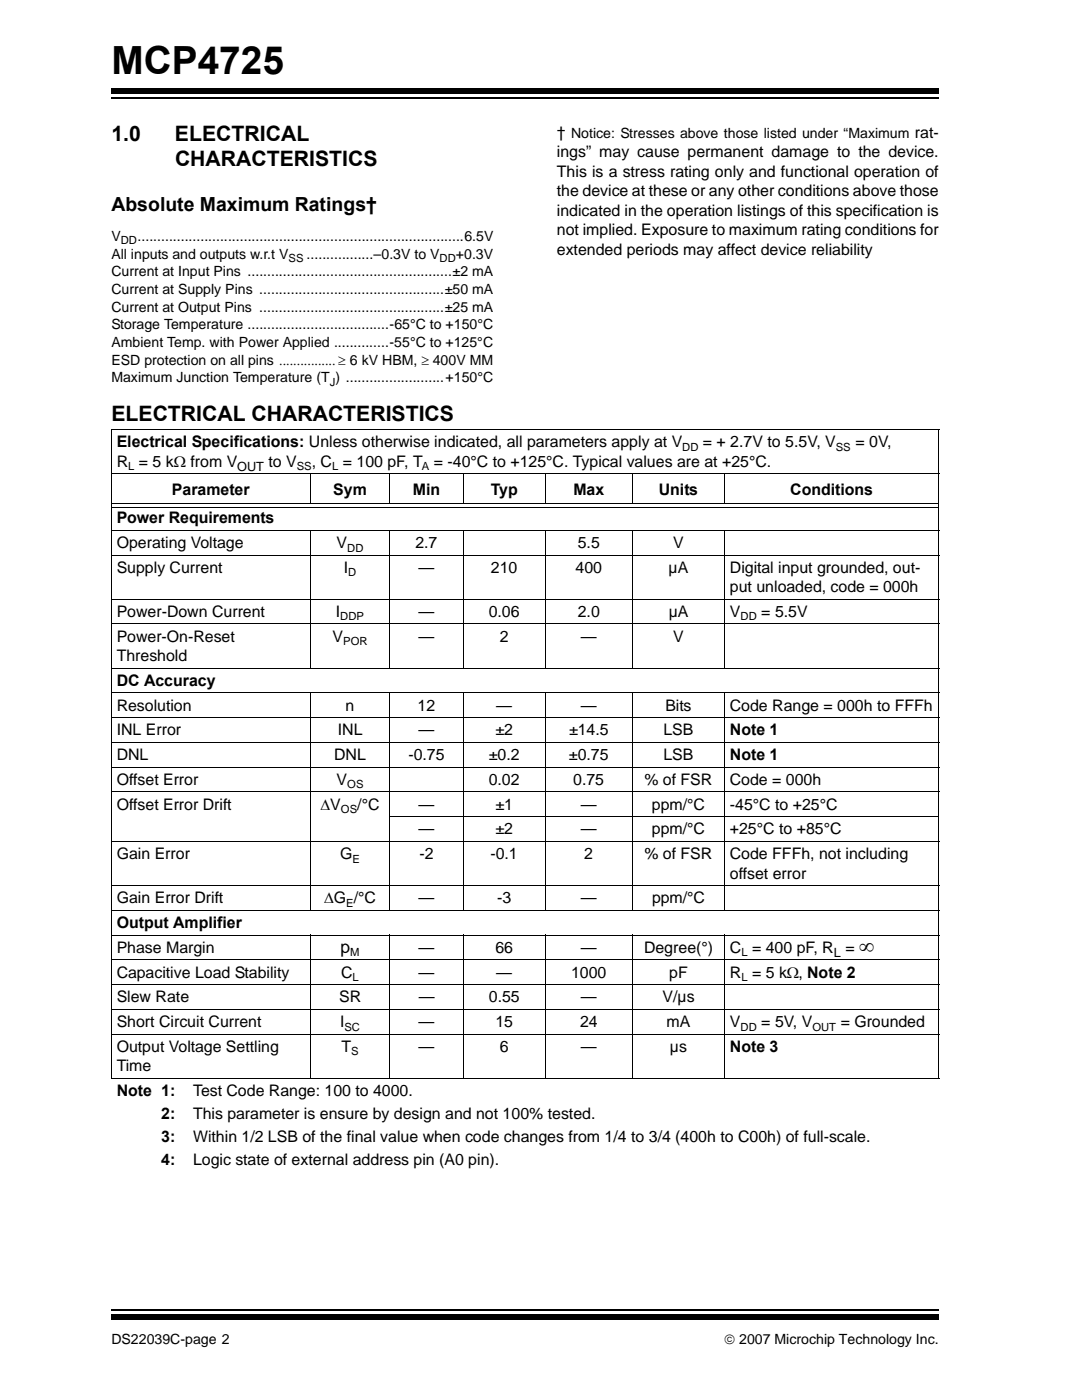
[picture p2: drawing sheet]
<svg xmlns="http://www.w3.org/2000/svg" width="216mm" height="279mm" viewBox="0 0 216 279" stroke-linecap="round" stroke-linejoin="round" font-family="sans-serif">
<defs><g id="words">
<text font-size="7.7" x="22.2" y="14.7">MCP4725</text>
<g font-size="4.2">
<text x="22.2" y="28.2">1.0</text>
<text x="34.9" y="28.2">ELECTRICAL</text>
<text x="34.9" y="33.1">CHARACTERISTICS</text>
<text x="22.2" y="84">ELECTRICAL CHARACTERISTICS</text>
<text x="171.4" y="190.1">∞</text>
</g>
<text font-size="3.9" x="22.2" y="42.1">Absolute Maximum Ratings†</text>
<text font-size="3.5" x="67.9" y="190.1">p</text>
<g font-size="3.2">
<text x="111.1" y="27.5">†</text>
<text x="111.1" y="31.4">ings” may cause permanent damage to the device.</text>
<text x="111.1" y="35.3">This is a stress rating only and functional operation of</text>
<text x="111.1" y="39.2">the device at these or any other conditions above those</text>
<text x="111.1" y="43">indicated in the operation listings of this specification is</text>
<text x="111.1" y="46.9">not implied. Exposure to maximum rating conditions for</text>
<text x="111.1" y="50.8">extended periods may affect device reliability</text>
<text x="23.3" y="89.3">Electrical Specifications: Unless otherwise indicated, all parameters apply at V</text>
<text x="140.3" y="89.3">= + 2.7V to 5.5V, V</text>
<text x="170.7" y="89.3">= 0V,</text>
<text x="23.3" y="93.1">R = 5 kΩ from V</text>
<text x="53.6" y="93.1">to V</text>
<text x="62.2" y="93.1">, C = 100 pF, T = -40°C to +125°C. Typical values are at +25°C.</text>
<text x="34.3" y="98.8">Parameter</text>
<text x="66.5" y="98.8">Sym</text>
<text x="82.4" y="98.8">Min</text>
<text x="97.9" y="98.8">Typ</text>
<text x="114.4" y="98.8">Max</text>
<text x="131.5" y="98.8">Units</text>
<text x="157.7" y="98.8">Conditions</text>
<text x="23.3" y="104.4">Power Requirements</text>
<text x="23.3" y="109.4">Operating Voltage</text>
<text x="67.2" y="109.4">V</text>
<text x="82.9" y="109.4">2.7</text>
<text x="115.3" y="109.4">5.5</text>
<text x="134.3" y="109.4">V</text>
<text x="23.3" y="114.3">Supply Current</text>
<text x="68.6" y="114.3">I</text>
<text x="83.5" y="114.3">—</text>
<text x="98" y="114.3">210</text>
<text x="114.8" y="114.3">400</text>
<text x="133.4" y="114.3">µA</text>
<text x="145.6" y="114.3">Digital input grounded, out-</text>
<text x="145.6" y="118.2">put unloaded, code = 000h</text>
<text x="23.3" y="123.1">Power-Down Current</text>
<text x="67" y="123.1">I</text>
<text x="83.5" y="123.1">—</text>
<text x="97.5" y="123.1">0.06</text>
<text x="115.3" y="123.1">2.0</text>
<text x="133.4" y="123.1">µA</text>
<text x="145.7" y="123.1">V</text>
<text x="151.9" y="123.1">= 5.5V</text>
<text x="23.3" y="128.1">Power-On-Reset</text>
<text x="23.3" y="131.9">Threshold</text>
<text x="66.4" y="128.1">V</text>
<text x="83.5" y="128.1">—</text>
<text x="99.7" y="128.1">2</text>
<text x="115.9" y="128.1">—</text>
<text x="134.3" y="128.1">V</text>
<text x="23.3" y="136.9">DC Accuracy</text>
<text x="23.3" y="141.8">Resolution</text>
<text x="68.9" y="141.8">n</text>
<text x="83.3" y="141.8">12</text>
<text x="99" y="141.8">—</text>
<text x="115.9" y="141.8">—</text>
<text x="132.8" y="141.8">Bits</text>
<text x="145.6" y="141.8">Code Range = 000h to FFFh</text>
<text x="23.3" y="146.7">INL Error</text>
<text x="67.4" y="146.7">INL</text>
<text x="83.5" y="146.7">—</text>
<text x="98.9" y="146.7">±2</text>
<text x="113.5" y="146.7">±14.5</text>
<text x="132.4" y="146.7">LSB</text>
<text x="145.6" y="146.7">Note 1</text>
<text x="23.3" y="151.7">DNL</text>
<text x="66.7" y="151.7">DNL</text>
<text x="81.5" y="151.7">-0.75</text>
<text x="97.5" y="151.7">±0.2</text>
<text x="113.5" y="151.7">±0.75</text>
<text x="132.4" y="151.7">LSB</text>
<text x="145.6" y="151.7">Note 1</text>
<text x="23.3" y="156.6">Offset Error</text>
<text x="23.3" y="161.6">Offset Error Drift</text>
<text x="64" y="161.6">ΔV</text>
<text x="67.1" y="156.6">V</text>
<text x="71.3" y="161.6">/°C</text>
<text x="83.5" y="161.6">—</text>
<text x="97.5" y="156.6">0.02</text>
<text x="98.9" y="161.6">±1</text>
<text x="114.4" y="156.6">0.75</text>
<text x="115.9" y="161.6">—</text>
<text x="128.6" y="156.6">% of FSR</text>
<text x="130.1" y="161.6">ppm/°C</text>
<text x="145.6" y="156.6">Code = 000h</text>
<text x="145.6" y="161.6">-45°C to +25°C</text>
<text x="83.5" y="166.5">—</text>
<text x="98.8" y="166.5">±2</text>
<text x="115.9" y="166.5">—</text>
<text x="130.1" y="166.5">ppm/°C</text>
<text x="145.6" y="166.5">+25°C to +85°C</text>
<text x="23.3" y="171.4">Gain Error</text>
<text x="67.9" y="171.4">G</text>
<text x="83.7" y="171.4">-2</text>
<text x="97.9" y="171.4">-0.1</text>
<text x="116.6" y="171.4">2</text>
<text x="128.6" y="171.4">% of FSR</text>
<text x="145.6" y="171.4">Code FFFh, not including</text>
<text x="145.6" y="175.3">offset error</text>
<text x="23.3" y="185.2">Output Amplifier</text>
<text x="23.3" y="180.3">Gain Error Drift</text>
<text x="64.7" y="180.3">ΔG /°C</text>
<text x="83.5" y="180.3">—</text>
<text x="99.2" y="180.3">-3</text>
<text x="115.9" y="180.3">—</text>
<text x="130.1" y="180.3">ppm/°C</text>
<text x="23.3" y="190.1">Phase Margin</text>
<text x="83.5" y="190.1">—</text>
<text x="98.8" y="190.1">66</text>
<text x="115.9" y="190.1">—</text>
<text x="128.5" y="190.1">Degree(°)</text>
<text x="145.6" y="190.1">C = 400 pF, R</text>
<text x="168.7" y="190.1">=</text>
<text x="23.3" y="195.1">Capacitive Load Stability</text>
<text x="68.1" y="195.1">C</text>
<text x="83.5" y="195.1">—</text>
<text x="99" y="195.1">—</text>
<text x="114" y="195.1">1000</text>
<text x="133.5" y="195.1">pF</text>
<text x="145.6" y="195.1">R = 5 kΩ, Note 2</text>
<text x="23.3" y="200">Slew Rate</text>
<text x="67.7" y="200">SR</text>
<text x="83.6" y="200">—</text>
<text x="97.6" y="200">0.55</text>
<text x="115.9" y="200">—</text>
<text x="132.2" y="200">V/µs</text>
<text x="23.3" y="205">Short Circuit Current</text>
<text x="23.3" y="209.9">Output Voltage Settling</text>
<text x="67.8" y="205">I</text>
<text x="68.1" y="209.9">T</text>
<text x="83.5" y="209.9">—</text>
<text x="83.5" y="205">—</text>
<text x="98.8" y="205">15</text>
<text x="99.7" y="209.9">6</text>
<text x="115.7" y="205">24</text>
<text x="115.9" y="209.9">—</text>
<text x="133" y="205">mA</text>
<text x="133.7" y="209.9">µs</text>
<text x="145.6" y="205">V</text>
<text x="145.6" y="209.9">Note 3</text>
<text x="151.9" y="205">= 5V, V</text>
<text x="167.7" y="205">= Grounded</text>
<text x="23.3" y="213.8">Time</text>
<text x="23.3" y="218.7">Note 1:</text>
<text x="38.5" y="218.7">Test Code Range: 100 to 4000.</text>
<text x="32.2" y="223.3">2:</text>
<text x="32.2" y="227.9">3:</text>
<text x="38.5" y="223.3">This parameter is ensure by design and not 100% tested.</text>
<text x="38.5" y="227.9">Within 1/2 LSB of the final value when code changes from 1/4 to 3/4 (400h to C00h) of full-scale.</text>
<text x="32.2" y="232.5">4:</text>
<text x="38.5" y="232.5">Logic state of external address pin (A0 pin).</text>
</g>
<g font-size="2.8">
<text x="114" y="27.5">Notice: Stresses above those listed under “Maximum rat-</text>
<text x="22.2" y="48.1">V</text>
<text x="22.2" y="51.6">All inputs and outputs w.r.t V</text>
<text x="27.4" y="48.1">...................................................................................6.5V</text>
<text x="61.2" y="51.6">.................–0.3V to V</text>
<text x="91" y="51.6">+0.3V</text>
<text x="22.2" y="55.1">Current at Input Pins ....................................................±2 mA</text>
<text x="22.2" y="58.7">Current at Supply Pins ...............................................±50 mA</text>
<text x="22.2" y="62.2">Current at Output Pins ...............................................±25 mA</text>
<text x="22.2" y="65.7">Storage Temperature ....................................-65°C to +150°C</text>
<text x="22.2" y="69.3">Ambient Temp. with Power Applied ..............-55°C to +125°C</text>
<text x="22.2" y="76.3">Maximum Junction Temperature (T ) .........................+150°C</text>
<text x="22.2" y="72.8">ESD protection on all pins ................ ≥ 6 kV HBM, ≥ 400V MM</text>
<text x="22.2" y="268.1">DS22039C-page 2</text>
<text x="144.5" y="268.1">© 2007 Microchip Technology Inc.</text>
</g>
<g font-size="2.5">
<text x="47.3" y="93.9">OUT</text>
<text x="166.4" y="190.9">L</text>
</g>
<g font-size="2.2">
<text x="24.1" y="48.8">DD</text>
<text x="57.6" y="52.3">SS</text>
<text x="87.7" y="52.3">DD</text>
<text x="65.8" y="77">J</text>
<text x="136.1" y="90">DD</text>
<text x="166.8" y="90">SS</text>
<text x="25.6" y="93.8">L</text>
<text x="59.2" y="93.8">SS</text>
<text x="66.3" y="93.8">L</text>
<text x="84.2" y="93.8">A</text>
<text x="69.3" y="110.1">DD</text>
<text x="69.5" y="115">D</text>
<text x="67.9" y="123.8">DDP</text>
<text x="147.8" y="123.8">DD</text>
<text x="68.5" y="128.8">POR</text>
<text x="69.3" y="157.3">OS</text>
<text x="68" y="162.3">OS</text>
<text x="70.3" y="172.1">E</text>
<text x="69.1" y="181">E</text>
<text x="69.9" y="190.9">M</text>
<text x="147.9" y="190.9">L</text>
<text x="70.4" y="195.8">L</text>
<text x="147.9" y="195.8">L</text>
<text x="68.7" y="205.7">SC</text>
<text x="147.8" y="205.7">DD</text>
<text x="162.1" y="205.7">OUT</text>
<text x="70.1" y="210.6">S</text>
</g>
</g></defs>
<path d="M22.2 19.6h165.1" fill="none" stroke="#000" stroke-width=".36"/>
<path d="M22.2 17.7h165.1v1h-165.1z" fill="#000"/>
<path d="M22.2 260.3h165.1v6h-165.1z" fill="#fff"/>
<path d="M22.2 261.4h165.1" fill="none" stroke="#000" stroke-width=".36"/>
<path d="M22.2 262.4h165.1v1h-165.1z" fill="#000"/>
<g fill="none" stroke="#000" stroke-width=".2">
<path d="M22.1 85.7h165.3M22.1 94.6h165.3M22.2 85.8v129.3M61.9 94.4v6M77.8 94.4v6M92.4 94.4v6M108.8 94.4v6M126.2 94.4v6M144.6 94.4v6M187.3 85.8v129.3M22.1 105.8h165.3M22.1 110.8h165.3"/>
<path d="M22.1 119.6h165.3M22.3 100.5h164.9M22.3 101.3h164.9M61.9 105.7v27.7M77.8 105.7v27.7M92.4 105.7v27.7M108.8 105.7v27.7M126.2 105.7v27.7M144.6 105.7v27.7M22.1 124.5h165.3M22.1 133.3h165.3M22.1 138.3h165.3"/>
<path d="M61.9 138.2v43.6M77.8 138.2v43.6M92.4 138.2v43.6M108.8 138.2v43.6M126.2 138.2v43.6M144.6 138.2v43.6M22.1 143.2h165.3M22.1 148.2h165.3M22.1 153.1h165.3M22.1 158.1h165.3M22.1 167.9h165.3M22.1 176.7h165.3"/>
<path d="M77.7 163h109.7M22.1 181.7h165.3M22.1 186.6h165.3M22.1 191.6h165.3M22.1 196.5h165.3M61.9 186.5v28.8M77.8 186.5v28.8M92.4 186.5v28.8M108.8 186.5v28.8M126.2 186.5v28.8M144.6 186.5v28.8M22.1 201.4h165.3"/>
<path d="M22.1 206.4h165.3M22.1 215.2h165.3"/>
</g>
<use href="#words"/>
</svg>
